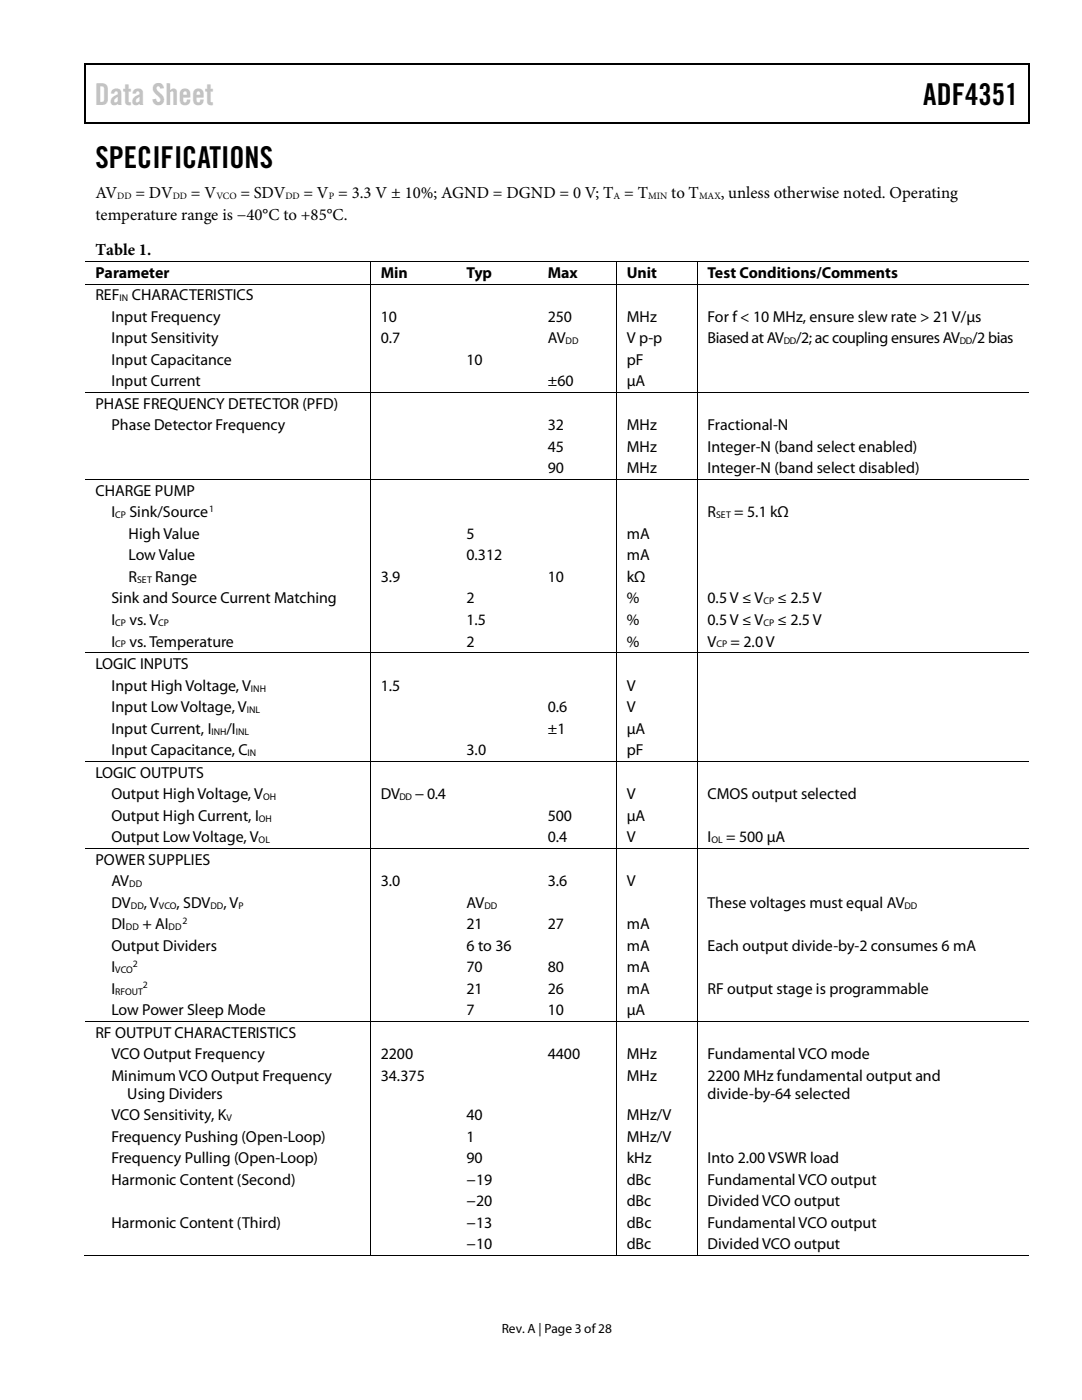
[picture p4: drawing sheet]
<svg xmlns="http://www.w3.org/2000/svg" width="216mm" height="279mm" viewBox="0 0 216 279" stroke-linecap="round" stroke-linejoin="round" font-family="sans-serif">
<defs><g id="words">
<text font-size="6" fill="#c1c1c1" x="18.9" y="20.9">Data Sheet</text>
<g font-size="6">
<text x="184.2" y="20.9">ADF4351</text>
<text x="19" y="33.6">SPECIFICATIONS</text>
</g>
<g font-size="3.3">
<text x="19" y="39.5">AV</text>
<text x="27.1" y="39.5">= DV</text>
<text x="38.1" y="39.5">= V</text>
<text x="48" y="39.5">= SDV</text>
<text x="60.5" y="39.5">= V = 3.3 V ± 10%; AGND = DGND = 0 V; T = T</text>
<text x="133.9" y="39.5">to T</text>
<text x="143.8" y="39.5">, unless otherwise noted. Operating</text>
<text x="19" y="43.8">temperature range is −40°C to +85°C.</text>
<text x="19" y="50.9">Table 1.</text>
</g>
<g font-size="3.2">
<text x="19" y="55.5">Parameter</text>
<text x="19" y="59.9">REF</text>
<text x="26.3" y="59.9">CHARACTERISTICS</text>
<text x="76" y="55.5">Min</text>
<text x="93.1" y="55.5">Typ</text>
<text x="109.3" y="55.5">Max</text>
<text x="125.1" y="55.5">Unit</text>
<text x="141.2" y="55.5">Test Conditions/Comments</text>
<text x="22.2" y="64.3">Input Frequency</text>
<text x="76" y="64.3">10</text>
<text x="109.3" y="64.3">250</text>
<text x="125.1" y="64.3">MHz</text>
<text x="141.2" y="64.3">For f &lt; 10 MHz, ensure slew rate &gt; 21 V/µs</text>
<text x="22.2" y="68.5">Input Sensitivity</text>
<text x="76" y="68.5">0.7</text>
<text x="109.3" y="68.5">AV</text>
<text x="125.1" y="68.5">V p-p</text>
<text x="141.2" y="68.5">Biased atAV</text>
<text x="158.8" y="68.5">/2;ac coupling ensures AV</text>
<text x="194" y="68.5">/2 bias</text>
<text x="22.2" y="72.9">Input Capacitance</text>
<text x="22.2" y="77.1">Input Current</text>
<text x="93.1" y="72.9">10</text>
<text x="109.3" y="77.1">±60</text>
<text x="125.1" y="72.9">pF</text>
<text x="125.1" y="77.1">µA</text>
<text x="19" y="81.6">PHASE FREQUENCY DETECTOR (PFD)</text>
<text x="22.2" y="85.9">Phase Detector Frequency</text>
<text x="109.3" y="85.9">32</text>
<text x="125.1" y="85.9">MHz</text>
<text x="141.2" y="85.9">Fractional-N</text>
<text x="109.3" y="90.2">45</text>
<text x="109.3" y="94.5">90</text>
<text x="125.1" y="90.2">MHz</text>
<text x="125.1" y="94.5">MHz</text>
<text x="141.2" y="90.2">Integer-N (band select enabled)</text>
<text x="141.2" y="94.5">Integer-N (band select disabled)</text>
<text x="19" y="99">CHARGE PUMP</text>
<text x="22.2" y="103.3">I</text>
<text x="25.7" y="107.6">High Value</text>
<text x="25.8" y="103.3">Sink/Source</text>
<text x="93.1" y="107.6">5</text>
<text x="125.1" y="107.6">mA</text>
<text x="141.2" y="103.3">R</text>
<text x="146.5" y="103.3">= 5.1 kΩ</text>
<text x="25.7" y="111.8">Low Value</text>
<text x="93.1" y="111.8">0.312</text>
<text x="125.1" y="111.8">mA</text>
<text x="25.7" y="116.2">R</text>
<text x="31" y="116.2">Range</text>
<text x="76" y="116.2">3.9</text>
<text x="109.3" y="116.2">10</text>
<text x="125.1" y="116.2">kΩ</text>
<text x="22.2" y="120.4">Sink and Source Current Matching</text>
<text x="22.2" y="124.8">I</text>
<text x="25.8" y="124.8">vs. V</text>
<text x="93.1" y="120.4">2</text>
<text x="93.1" y="124.8">1.5</text>
<text x="125.1" y="120.4">%</text>
<text x="125.1" y="124.8">%</text>
<text x="141.2" y="120.4">0.5 V ≤ V</text>
<text x="141.2" y="124.8">0.5 V ≤ V</text>
<text x="155.2" y="120.4">≤ 2.5 V</text>
<text x="155.2" y="124.8">≤ 2.5 V</text>
<text x="22.2" y="129">I</text>
<text x="25.8" y="129">vs. Temperature</text>
<text x="93.1" y="129">2</text>
<text x="125.1" y="129">%</text>
<text x="141.2" y="129">V</text>
<text x="145.8" y="129">= 2.0 V</text>
<text x="19" y="133.5">LOGIC INPUTS</text>
<text x="22.2" y="137.8">Input High Voltage, V</text>
<text x="76" y="137.8">1.5</text>
<text x="125.1" y="137.8">V</text>
<text x="22.2" y="142.1">Input Low Voltage, V</text>
<text x="109.3" y="142.1">0.6</text>
<text x="125.1" y="142.1">V</text>
<text x="22.2" y="146.4">Input Current, I</text>
<text x="45.2" y="146.4">/I</text>
<text x="109.3" y="146.4">±1</text>
<text x="125.1" y="146.4">µA</text>
<text x="19" y="155.2">LOGIC OUTPUTS</text>
<text x="22.2" y="150.7">Input Capacitance, C</text>
<text x="93.1" y="150.7">3.0</text>
<text x="125.1" y="150.7">pF</text>
<text x="22.2" y="159.5">Output High Voltage, V</text>
<text x="76" y="159.5">DV</text>
<text x="82.8" y="159.5">− 0.4</text>
<text x="125.1" y="159.5">V</text>
<text x="141.2" y="159.5">CMOS output selected</text>
<text x="22.2" y="163.8">Output High Current, I</text>
<text x="109.3" y="163.8">500</text>
<text x="125.1" y="163.8">µA</text>
<text x="19" y="172.6">POWER SUPPLIES</text>
<text x="22.2" y="168.1">Output Low Voltage, V</text>
<text x="109.3" y="168.1">0.4</text>
<text x="125.1" y="168.1">V</text>
<text x="141.2" y="168.1">I</text>
<text x="144.9" y="168.1">= 500 µA</text>
<text x="22.2" y="176.8">AV</text>
<text x="76" y="176.8">3.0</text>
<text x="109.3" y="176.8">3.6</text>
<text x="125.1" y="176.8">V</text>
<text x="22.2" y="181.1">DV</text>
<text x="22.2" y="185.4">DI</text>
<text x="28.4" y="185.4">+ AI</text>
<text x="28.7" y="181.1">, V</text>
<text x="35.2" y="181.1">, SDV</text>
<text x="44.6" y="181.1">, V</text>
<text x="93.1" y="181.1">AV</text>
<text x="93.1" y="185.4">21</text>
<text x="109.3" y="185.4">27</text>
<text x="125.1" y="185.4">mA</text>
<text x="141.2" y="181.1">These voltages must equal AV</text>
<text x="22.2" y="189.7">Output Dividers</text>
<text x="93.1" y="189.7">6 to 36</text>
<text x="125.1" y="189.7">mA</text>
<text x="141.2" y="189.7">Each output divide-by-2 consumes 6 mA</text>
<text x="22.2" y="194">I</text>
<text x="93.1" y="194">70</text>
<text x="109.3" y="194">80</text>
<text x="125.1" y="194">mA</text>
<text x="22.2" y="198.3">I</text>
<text x="22.2" y="202.6">Low Power Sleep Mode</text>
<text x="93.1" y="202.6">7</text>
<text x="93.1" y="198.3">21</text>
<text x="109.3" y="202.6">10</text>
<text x="109.3" y="198.3">26</text>
<text x="125.1" y="202.6">µA</text>
<text x="125.1" y="198.3">mA</text>
<text x="141.2" y="198.3">RF output stage is programmable</text>
<text x="19" y="207.1">RF OUTPUT CHARACTERISTICS</text>
<text x="22.2" y="211.4">VCO Output Frequency</text>
<text x="22.2" y="215.7">Minimum VCO Output Frequency</text>
<text x="76" y="215.7">34.375</text>
<text x="76" y="211.4">2200</text>
<text x="109.3" y="211.4">4400</text>
<text x="125.1" y="215.7">MHz</text>
<text x="125.1" y="211.4">MHz</text>
<text x="141.2" y="215.7">2200 MHz fundamental output and</text>
<text x="141.2" y="211.4">Fundamental VCO mode</text>
<text x="25.4" y="219.3">Using Dividers</text>
<text x="141.2" y="219.3">divide-by-64 selected</text>
<text x="22.2" y="223.6">VCO Sensitivity, K</text>
<text x="22.2" y="227.9">Frequency Pushing (Open-Loop)</text>
<text x="93.1" y="223.6">40</text>
<text x="93.1" y="227.9">1</text>
<text x="125.1" y="223.6">MHz/V</text>
<text x="125.1" y="227.9">MHz/V</text>
<text x="22.2" y="232.2">Frequency Pulling (Open-Loop)</text>
<text x="93.1" y="232.2">90</text>
<text x="125.1" y="232.2">kHz</text>
<text x="141.2" y="232.2">Into 2.00 VSWR load</text>
<text x="22.2" y="236.5">Harmonic Content (Second)</text>
<text x="93.1" y="236.5">−19</text>
<text x="125.1" y="236.5">dBc</text>
<text x="141.2" y="236.5">Fundamental VCO output</text>
<text x="22.2" y="245.1">Harmonic Content (Third)</text>
<text x="93.1" y="240.7">−20</text>
<text x="93.1" y="245.1">−13</text>
<text x="125.1" y="240.7">dBc</text>
<text x="125.1" y="245.1">dBc</text>
<text x="141.2" y="240.7">Divided VCO output</text>
<text x="141.2" y="245.1">Fundamental VCO output</text>
<text x="93.1" y="249.3">−10</text>
<text x="125.1" y="249.3">dBc</text>
<text x="141.2" y="249.3">Divided VCO output</text>
</g>
<text font-size="2.7" x="100.1" y="266">Rev. A | Page 3 of28</text>
<g font-size="1.9">
<text x="23.4" y="39.7">DD</text>
<text x="34.5" y="39.7">DD</text>
<text x="43.2" y="39.7">VCO</text>
<text x="56.9" y="39.7">DD</text>
<text x="65.6" y="39.7">P</text>
<text x="122.4" y="39.7">A</text>
<text x="129.3" y="39.7">MIN</text>
<text x="139.5" y="39.7">MAX</text>
<text x="23.9" y="60.1">IN</text>
<text x="112.9" y="68.7">DD</text>
<text x="156.4" y="68.7">DD</text>
<text x="191.5" y="68.7">DD</text>
<text x="23" y="103.4">CP</text>
<text x="41.7" y="102.2">1</text>
<text x="142.9" y="103.4">SET</text>
<text x="27.3" y="116.3">SET</text>
<text x="23" y="124.9">CP</text>
<text x="31.5" y="124.9">CP</text>
<text x="152.3" y="120.6">CP</text>
<text x="152.3" y="124.9">CP</text>
<text x="23" y="129.2">CP</text>
<text x="143" y="129.2">CP</text>
<text x="49.2" y="142.3">INL</text>
<text x="50.1" y="138">INH</text>
<text x="42.2" y="146.6">INH</text>
<text x="47" y="146.6">INL</text>
<text x="49.4" y="150.9">IN</text>
<text x="52.5" y="159.6">OH</text>
<text x="79.7" y="159.6">DD</text>
<text x="51.6" y="164">OH</text>
<text x="51.6" y="168.2">OL</text>
<text x="141.9" y="168.2">OL</text>
<text x="25.8" y="177">DD</text>
<text x="25.1" y="185.6">DD</text>
<text x="26.1" y="181.3">DD</text>
<text x="31.7" y="181.3">VCO</text>
<text x="33.7" y="185.6">DD</text>
<text x="36.4" y="184.4">2</text>
<text x="42" y="181.3">DD</text>
<text x="47.6" y="181.3">P</text>
<text x="96.6" y="181.3">DD</text>
<text x="180.5" y="181.3">DD</text>
<text x="23" y="194.2">VCO</text>
<text x="26.5" y="193">2</text>
<text x="28.5" y="197.3">2</text>
<text x="23" y="198.5">RFOUT</text>
<text x="45.2" y="223.7">V</text>
</g>
</g></defs>
<g fill="#000">
<path d="M16.9 12.7h.2v1h-.2zM16.9 12.7h.2v.3h-.2zM82.5 12.7h.3v.3h-.3zM205.1 12.7h.3v1h-.3zM205.1 12.7h.3v.3h-.3zM16.9 24.4h.2v.2h-.2zM82.3 24.4h.2v.2h-.2zM205.1 24.4h.3v.2h-.3zM73.9 52.1h.2v.2h-.2zM73.9 56.6h.2v.2h-.2zM91.1 52.1h.1v.2h-.1zM91.1 56.6h.1v.2h-.1z"/>
<path d="M107.3 52.1h.1v.2h-.1zM107.3 56.6h.1v.2h-.1zM122.9 52.1h.2v.2h-.2zM122.9 56.6h.2v.2h-.2zM139.1 52.1h.2v.2h-.2zM139.1 56.6h.2v.2h-.2zM73.9 78.3h.2v.2h-.2zM91.1 78.3h.1v.2h-.1zM107.3 78.3h.1v.2h-.1zM122.9 78.3h.2v.2h-.2zM139.1 78.3h.2v.2h-.2zM73.9 95.7h.2v.1h-.2z"/>
<path d="M91.1 95.7h.1v.1h-.1zM107.3 95.7h.1v.1h-.1zM122.9 95.7h.2v.1h-.2zM139.1 95.7h.2v.1h-.2zM73.9 130.2h.2v.2h-.2zM91.1 130.2h.1v.2h-.1zM107.3 130.2h.1v.2h-.1zM122.9 130.2h.2v.2h-.2zM139.1 130.2h.2v.2h-.2zM73.9 151.9h.2v.2h-.2zM91.1 151.9h.1v.2h-.1zM107.3 151.9h.1v.2h-.1z"/>
<path d="M122.9 151.9h.2v.2h-.2zM139.1 151.9h.2v.2h-.2zM73.9 169.2h.2v.2h-.2zM91.1 169.2h.1v.2h-.1zM107.3 169.2h.1v.2h-.1zM122.9 169.2h.2v.2h-.2zM139.1 169.2h.2v.2h-.2zM73.9 203.8h.2v.2h-.2zM91.1 203.8h.1v.2h-.1zM107.3 203.8h.1v.2h-.1zM122.9 203.8h.2v.2h-.2zM139.1 203.8h.2v.2h-.2z"/>
<path d="M73.9 250.5h.2v.2h-.2zM90.8 250.5h.2v.2h-.2zM107 250.5h.2v.2h-.2zM122.9 250.5h.2v.2h-.2zM139.1 250.5h.2v.2h-.2z"/>
</g>
<path d="M17 13.7v10.7M17.1 12.8h65.4M82.8 12.8h122.3M205.2 13.7v10.7M17.1 24.5h188" fill="none" stroke="#000" stroke-width=".25"/>
<g fill="none" stroke="#000" stroke-width=".2">
<path d="M17 52.2h56.9M17 56.7h56.9M74 52.3v4.3M74 56.8v21.5M74.1 52.2h17M74.1 56.7h17M91.2 52.2h16.1M91.2 56.7h16.1M107.4 52.2h15.5M107.4 56.7h15.5M123 52.3v4.3M123 56.8v21.5"/>
<path d="M123.1 52.2h16M123.1 56.7h16M139.2 52.3v4.3M139.2 56.8v21.5M139.3 52.2h65.9M139.3 56.7h65.9M17 78.4h56.9M74 78.5v17.2M74.1 78.4h17M91.2 78.4h16.1M107.4 78.4h15.5M123 78.5v17.2"/>
<path d="M123.1 78.4h16M139.2 78.5v17.2M139.3 78.4h65.9M17 95.8h56.9M74 95.8v34.4M74.1 95.8h17M91.2 95.8h16.1M107.4 95.8h15.5M123 95.8v34.4M123.1 95.8h16M139.2 95.8v34.4M139.3 95.8h65.9"/>
<path d="M17 130.3h56.9M74 130.4v21.5M74.1 130.3h17M91.2 130.3h16.1M107.4 130.3h15.5M123 130.4v21.5M123.1 130.3h16M139.2 130.4v21.5M139.3 130.3h65.9M17 152h56.9M74 152.1v17.1M74.1 152h17"/>
<path d="M91.2 152h16.1M107.4 152h15.5M123 152.1v17.1M123.1 152h16M139.2 152.1v17.1M139.3 152h65.9M17 169.3h56.9M74 169.4v34.4M74.1 169.3h17M91.2 169.3h16.1M107.4 169.3h15.5M123 169.4v34.4"/>
<path d="M123.1 169.3h16M139.2 169.4v34.4M139.3 169.3h65.9M17 203.9h56.9M74 204v46.5M74.1 203.9h17M91.2 203.9h16.1M107.4 203.9h15.5M123 204v46.5M123.1 203.9h16M139.2 204v46.5M139.3 203.9h65.9"/>
<path d="M16.8 250.6h57.1M74.1 250.6h48.8M123.1 250.6h16M139.3 250.6h65.9"/>
</g>
<use href="#words"/>
</svg>
